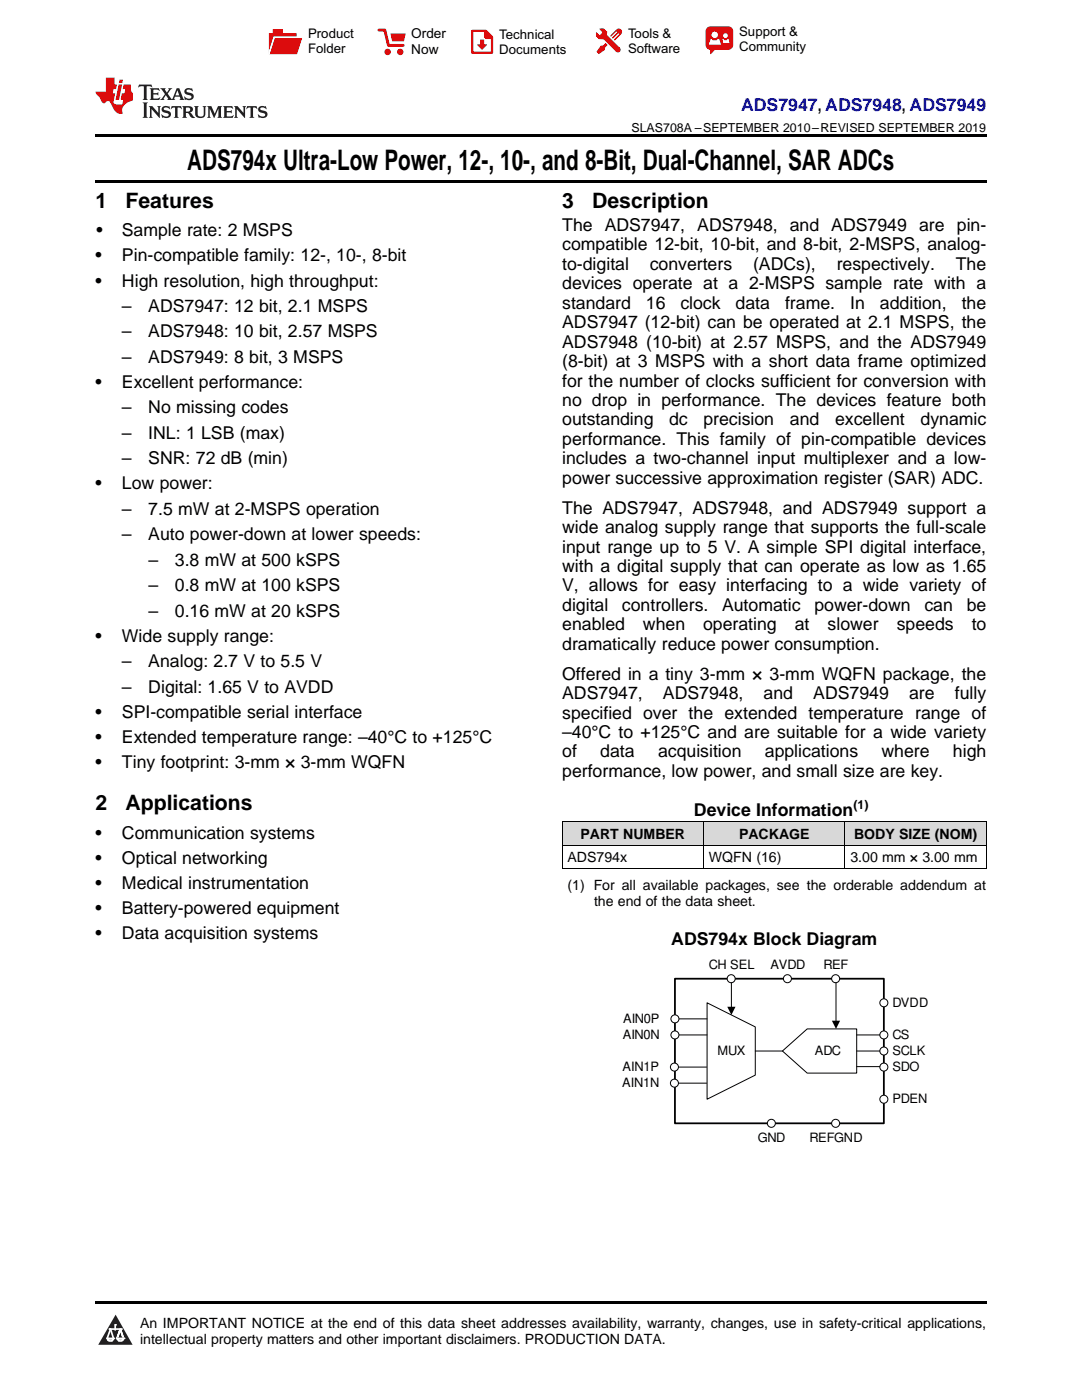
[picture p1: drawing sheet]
<svg xmlns="http://www.w3.org/2000/svg" width="216mm" height="279mm" viewBox="0 0 216 279" stroke-linecap="round" stroke-linejoin="round" font-family="sans-serif">
<defs><g id="words">
<text font-size="5.6" x="37.4" y="33.9">ADS794x Ultra-Low Power, 12-, 10-, and 8-Bit, Dual-Channel, SAR ADCs</text>
<g font-size="4.2">
<text x="19" y="41.5">1</text>
<text x="25" y="41.5">Features</text>
<text x="112.2" y="41.5">3</text>
<text x="118.2" y="41.5">Description</text>
<text x="19" y="161.7">2</text>
<text x="25" y="161.7">Applications</text>
</g>
<text font-size="3.5" fill="#00f" x="147.9" y="22.2">ADS7947, ADS7948, ADS7949</text>
<g font-size="3.5">
<text x="19.2" y="47.2">•</text>
<text x="24.3" y="47.2">Sample rate: 2 MSPS</text>
<text x="112.2" y="46.1">The ADS7947, ADS7948, and ADS7949 are pin-</text>
<text x="19" y="52.2">•</text>
<text x="24.3" y="52.2">Pin-compatible family: 12-, 10-, 8-bit</text>
<text x="112.2" y="50">compatible 12-bit, 10-bit, and 8-bit, 2-MSPS, analog-</text>
<text x="112.2" y="53.9">to-digital</text>
<text x="129.6" y="53.9">converters</text>
<text x="150.3" y="53.9">(ADCs),</text>
<text x="167" y="53.9">respectively.</text>
<text x="190.7" y="53.9">The</text>
<text x="19" y="57.2">•</text>
<text x="24.3" y="57.2">High resolution, high throughput:</text>
<text x="112.2" y="57.7">devices operate at a 2-MSPS sample rate with a</text>
<text x="24.3" y="62.3">–</text>
<text x="29.6" y="62.3">ADS7947: 12 bit, 2.1 MSPS</text>
<text x="112.2" y="61.6">standard</text>
<text x="112.2" y="65.5">ADS7947 (12-bit) can be operated at 2.1 MSPS, the</text>
<text x="128.9" y="61.6">16</text>
<text x="135.8" y="61.6">clock</text>
<text x="146.8" y="61.6">data</text>
<text x="156.7" y="61.6">frame.</text>
<text x="169.6" y="61.6">In</text>
<text x="175.6" y="61.6">addition,</text>
<text x="191.9" y="61.6">the</text>
<text x="24.3" y="67.3">–</text>
<text x="29.6" y="67.3">ADS7948: 10 bit, 2.57 MSPS</text>
<text x="112.2" y="69.4">ADS7948 (10-bit) at 2.57 MSPS, and the ADS7949</text>
<text x="19" y="77.4">•</text>
<text x="24.3" y="72.4">–</text>
<text x="24.3" y="77.4">Excellent performance:</text>
<text x="29.6" y="72.4">ADS7949: 8 bit, 3 MSPS</text>
<text x="112.2" y="73.3">(8-bit) at 3 MSPS with a short data frame optimized</text>
<text x="112.2" y="77.2">for the number of clocks sufficient for conversion with</text>
<text x="24.3" y="82.5">–</text>
<text x="29.6" y="82.5">No missing codes</text>
<text x="112.2" y="81">no drop in performance. The devices feature both</text>
<text x="24.3" y="87.6">–</text>
<text x="29.6" y="87.6">INL: 1 LSB (max)</text>
<text x="112.2" y="84.9">outstanding</text>
<text x="112.2" y="88.8">performance. This family of pin-compatible devices</text>
<text x="133.5" y="84.9">dc</text>
<text x="140.3" y="84.9">precision</text>
<text x="157.6" y="84.9">and</text>
<text x="166.6" y="84.9">excellent</text>
<text x="183.7" y="84.9">dynamic</text>
<text x="24.3" y="92.7">–</text>
<text x="29.6" y="92.7">SNR: 72 dB (min)</text>
<text x="112.2" y="92.7">includes a two-channel input multiplexer and a low-</text>
<text x="19" y="97.7">•</text>
<text x="24.3" y="97.7">Low power:</text>
<text x="112.2" y="96.6">power successive approximation register (SAR) ADC.</text>
<text x="24.3" y="102.8">–</text>
<text x="24.3" y="107.8">–</text>
<text x="29.6" y="102.8">7.5 mW at 2-MSPS operation</text>
<text x="29.6" y="107.8">Auto power-down at lower speeds:</text>
<text x="112.2" y="102.5">The ADS7947, ADS7948, and ADS7949 support a</text>
<text x="112.2" y="106.4">wide analog supply range that supports the full-scale</text>
<text x="29.6" y="112.9">–</text>
<text x="34.9" y="112.9">3.8 mW at 500 kSPS</text>
<text x="112.2" y="110.3">input range up to 5 V. A simple SPI digital interface,</text>
<text x="29.6" y="118">–</text>
<text x="34.9" y="118">0.8 mW at 100 kSPS</text>
<text x="112.2" y="114.2">with a digital supply that can operate as low as 1.65</text>
<text x="112.2" y="118">V, allows for easy interfacing to a wide variety of</text>
<text x="29.6" y="123.1">–</text>
<text x="34.9" y="123.1">0.16 mW at 20 kSPS</text>
<text x="112.2" y="121.9">digital</text>
<text x="112.2" y="125.8">enabled</text>
<text x="124.1" y="121.9">controllers.</text>
<text x="128.3" y="125.8">when</text>
<text x="140.3" y="125.8">operating</text>
<text x="144.1" y="121.9">Automatic</text>
<text x="158.6" y="125.8">at</text>
<text x="162.5" y="121.9">power-down</text>
<text x="165.1" y="125.8">slower</text>
<text x="178.9" y="125.8">speeds</text>
<text x="184.5" y="121.9">can</text>
<text x="192.9" y="121.9">be</text>
<text x="193.9" y="125.8">to</text>
<text x="19" y="128.1">•</text>
<text x="24.3" y="128.1">Wide supply range:</text>
<text x="112.2" y="129.7">dramatically reduce power consumption.</text>
<text x="24.3" y="133.2">–</text>
<text x="29.6" y="133.2">Analog: 2.7 V to 5.5 V</text>
<text x="112.2" y="135.6">Offered in a tiny 3-mm × 3-mm WQFN package, the</text>
<text x="19" y="143.3">•</text>
<text x="24.3" y="138.3">–</text>
<text x="24.3" y="143.3">SPI-compatible serial interface</text>
<text x="29.6" y="138.3">Digital: 1.65 V to AVDD</text>
<text x="112.2" y="139.5">ADS7947,</text>
<text x="112.2" y="143.4">specified over the extended temperature range of</text>
<text x="132.3" y="139.5">ADS7948,</text>
<text x="152.4" y="139.5">and</text>
<text x="162.3" y="139.5">ADS7949</text>
<text x="181.4" y="139.5">are</text>
<text x="190.5" y="139.5">fully</text>
<text x="19" y="148.3">•</text>
<text x="24.3" y="148.3">Extended temperature range: –40°C to +125°C</text>
<text x="112.2" y="147.3">–40°C to +125°C and are suitable for a wide variety</text>
<text x="19" y="153.3">•</text>
<text x="24.3" y="153.3">Tiny footprint: 3-mm × 3-mm WQFN</text>
<text x="112.2" y="151.2">of</text>
<text x="112.2" y="155">performance, low power, and small size are key.</text>
<text x="119.8" y="151.2">data</text>
<text x="131.3" y="151.2">acquisition</text>
<text x="152.6" y="151.2">applications</text>
<text x="175.9" y="151.2">where</text>
<text x="190.2" y="151.2">high</text>
<text x="19" y="167.4">•</text>
<text x="24.3" y="167.4">Communication systems</text>
<text x="138.5" y="162.8">Device Information</text>
<text x="19" y="172.4">•</text>
<text x="24.3" y="172.4">Optical networking</text>
<text x="19" y="177.4">•</text>
<text x="24.3" y="177.4">Medical instrumentation</text>
<text x="19" y="182.5">•</text>
<text x="24.3" y="182.5">Battery-powered equipment</text>
<text x="19" y="187.5">•</text>
<text x="24.3" y="187.5">Data acquisition systems</text>
<text x="133.9" y="188.5">ADS794x Block Diagram</text>
</g>
<g font-size="2.8">
<text x="115.8" y="167.4">PART NUMBER</text>
<text x="147.5" y="167.4">PACKAGE</text>
<text x="170.4" y="167.4">BODY SIZE (NOM)</text>
<text x="113.2" y="172.1">ADS794x</text>
<text x="141.5" y="172.1">WQFN (16)</text>
<text x="169.7" y="172.1">3.00 mm × 3.00 mm</text>
<text x="113.2" y="177.6">(1) For all available packages, see the orderable addendum at</text>
<text x="118.5" y="180.8">the end of the data sheet.</text>
<text x="27.9" y="265">An IMPORTANT NOTICE at the end of this data sheet addresses availability, warranty, changes, use in safety-critical applications,</text>
<text x="27.9" y="268.2">intellectual property matters and other important disclaimers. PRODUCTION DATA.</text>
</g>
<g font-size="2.7">
<text x="82.1" y="7.7">Order</text>
<text x="82.1" y="10.7">Now</text>
</g>
<g font-size="2.6">
<text x="61.5" y="7.6">Product</text>
<text x="61.5" y="10.6">Folder</text>
<text x="99.6" y="7.8">Technical</text>
<text x="99.6" y="10.8">Documents</text>
<text x="125.3" y="7.6">Tools &amp;</text>
<text x="125.3" y="10.6">Software</text>
<text x="147.5" y="7.2">Support &amp;</text>
<text x="147.5" y="10.2">Community</text>
<text x="141.4" y="193.3">CH SEL</text>
<text x="153.7" y="193.3">AVDD</text>
<text x="164.3" y="193.3">REF</text>
<text x="178.1" y="201">DVDD</text>
<text x="124.3" y="207.4">AIN0N</text>
<text x="124.3" y="204.2">AIN0P</text>
<text x="178.1" y="207.4">CS</text>
<text x="124.2" y="213.8">AIN1P</text>
<text x="143.2" y="210.6">MUX</text>
<text x="162.6" y="210.6">ADC</text>
<text x="178.1" y="210.6">SCLK</text>
<text x="178.1" y="213.8">SDO</text>
<text x="124.2" y="217">AIN1N</text>
<text x="178.1" y="220.2">PDEN</text>
<text x="151.2" y="227.8">GND</text>
<text x="161.6" y="227.8">REFGND</text>
</g>
<g font-size="2.5">
<text x="126" y="26.3">SLAS708A –SEPTEMBER 2010–REVISED SEPTEMBER 2019</text>
<text x="170.3" y="161.4">(1)</text>
</g>
</g></defs>
<g fill="#d8d8d8">
<path d="M112.2 164h28.2v4.7h-28.2z"/>
<path d="M140.4 164h28.2v4.7h-28.2z"/>
<path d="M168.6 164h28.2v4.7h-28.2z"/>
</g>
<path d="M23.1 262.4l3.4 6h-6.9z" fill-rule="evenodd" fill="#231f20"/>
<path d="M21.4 267.1h1.2l-.3 .5h-.3a.55 .55 0 0 1-.6-.5z" fill-rule="evenodd" fill="#fff"/>
<path d="M21.4 267.1h1.2l-.3 .5h-.3a.55 .55 0 0 1-.6-.5z" fill="none" stroke="#231f20" stroke-width=".34"/>
<path d="M21.4 267.1l1.2 .1-.3 .4h-.5z" fill="none" stroke="#fff" stroke-width=".34"/>
<path d="M23 265.3h.1" fill="none" stroke="#fff" stroke-width=".34"/>
<path d="M23 264.4v.9z" fill="#fff"/>
<path d="M23 264.4v.9z" fill="none" stroke="#fff" stroke-width=".34"/>
<circle cx="23" cy="264.4" r=".17" fill="#fff"/>
<path d="M21.9 265.2h.1" fill="none" stroke="#fff" stroke-width=".34"/>
<path d="M21.9 265.2h2.3z" fill="#fff"/>
<path d="M21.9 265.2h2.3z" fill="none" stroke="#fff" stroke-width=".34"/>
<circle cx="24.2" cy="265.2" r=".17" fill="#fff"/>
<path d="M23.3 267.1h.1" fill="none" stroke="#fff" stroke-width=".34"/>
<path d="M24 265.2l-.7 1.9z" fill-rule="evenodd" fill="#fff"/>
<path d="M24 265.2l-.7 1.9z" fill="none" stroke="#fff" stroke-width=".34"/>
<path d="M24 265.2l.7 1.9z" fill-rule="evenodd" fill="#fff"/>
<path d="M24 265.2l.7 1.9z" fill="none" stroke="#fff" stroke-width=".34"/>
<path d="M24.6 267.1h.1" fill="none" stroke="#fff" stroke-width=".34"/>
<circle cx="21.4" cy="267.1" r=".17" fill="#fff"/>
<path d="M22.1 265.2l-.7 1.9z" fill="#fff"/>
<path d="M22.1 265.2l-.7 1.9z" fill="none" stroke="#fff" stroke-width=".34"/>
<path d="M22.1 265.2l.5 1.9z" fill="#fff"/>
<path d="M22.1 265.2l.5 1.9z" fill="none" stroke="#fff" stroke-width=".34"/>
<circle cx="22.6" cy="267.1" r=".17" fill="#fff"/>
<path d="M23.4 267.1h1.3a.65 .65 0 0 1-.7 .5 .65 .65 0 0 1-.6-.5z" fill-rule="evenodd" fill="#fff"/>
<path d="M23.4 267.1h1.3a.65 .65 0 0 1-.7 .5 .65 .65 0 0 1-.6-.5z" fill="none" stroke="#231f20" stroke-width=".34"/>
<path d="M23.4 267.1h1.3l-.4 .5h-.6z" fill="none" stroke="#fff" stroke-width=".34"/>
<path d="M23.3 267.1h.1" fill="none" stroke="#fff" stroke-width=".34"/>
<circle cx="24.7" cy="267.1" r=".17" fill="#fff"/>
<path d="M19 259.7h177.8v.5h-177.8z" fill="#000"/>
<path d="M134.7 195.3h41.7v28.9h-41.7z" fill="none" stroke="#000" stroke-width=".36"/>
<path d="M134.7 203.3h6.4M134.7 206.5h6.4M141.1 200.1l9.6 4.8v9.7l-9.6 4.8z" fill="none" stroke="#000" stroke-width=".2"/>
<circle cx="134.7" cy="203.3" r=".8" fill="#fff"/>
<circle cx="134.7" cy="203.3" r=".8" fill="none" stroke="#000" stroke-width=".2"/>
<circle cx="134.7" cy="206.5" r=".8" fill="#fff"/>
<g fill="none" stroke="#000" stroke-width=".2">
<path d="M134.6 213h6.4M134.6 216.2h6.4"/>
<circle cx="134.7" cy="206.5" r=".8"/>
</g>
<circle cx="134.6" cy="213" r=".8" fill="#fff"/>
<circle cx="134.6" cy="213" r=".8" fill="none" stroke="#000" stroke-width=".2"/>
<circle cx="134.6" cy="216.2" r=".8" fill="#fff"/>
<g fill="none" stroke="#000" stroke-width=".2">
<path d="M150.7 209.8h5.4M156.1 209.8l5-4.5h9.8v8.9h-9.8z"/>
<circle cx="134.6" cy="216.2" r=".8"/>
</g>
<circle cx="145.9" cy="195.3" r=".8" fill="#fff"/>
<g fill="none" stroke="#000" stroke-width=".2">
<path d="M145.9 196.1v5"/>
<circle cx="145.9" cy="195.3" r=".8"/>
</g>
<path d="M145.1 200.9h1.7l-.9 1.7z" fill="#000"/>
<circle cx="157.1" cy="195.3" r=".8" fill="#fff"/>
<circle cx="157.1" cy="195.3" r=".8" fill="none" stroke="#000" stroke-width=".2"/>
<circle cx="166.7" cy="195.3" r=".8" fill="#fff"/>
<circle cx="166.7" cy="195.3" r=".8" fill="none" stroke="#000" stroke-width=".2"/>
<circle cx="153.9" cy="224.2" r=".8" fill="#fff"/>
<circle cx="153.9" cy="224.2" r=".8" fill="none" stroke="#000" stroke-width=".2"/>
<circle cx="166.7" cy="224.2" r=".8" fill="#fff"/>
<circle cx="166.7" cy="224.2" r=".8" fill="none" stroke="#000" stroke-width=".2"/>
<circle cx="176.4" cy="200.1" r=".8" fill="#fff"/>
<circle cx="176.4" cy="200.1" r=".8" fill="none" stroke="#000" stroke-width=".2"/>
<circle cx="176.4" cy="206.5" r=".8" fill="#fff"/>
<circle cx="176.4" cy="206.5" r=".8" fill="none" stroke="#000" stroke-width=".2"/>
<circle cx="176.4" cy="209.8" r=".8" fill="#fff"/>
<circle cx="176.4" cy="209.8" r=".8" fill="none" stroke="#000" stroke-width=".2"/>
<circle cx="176.4" cy="213" r=".8" fill="#fff"/>
<circle cx="176.4" cy="213" r=".8" fill="none" stroke="#000" stroke-width=".2"/>
<circle cx="176.4" cy="219.4" r=".8" fill="#fff"/>
<g fill="none" stroke="#000" stroke-width=".2">
<path d="M112.2 173.3h84.6M112.2 168.6h84.6M112.2 164h84.6M112.2 164v9.4M140.4 164v9.4M168.6 164v9.4M196.8 164v9.4M166.8 196.1v7.8M170.9 206.5h4.7M170.9 209.8h4.7M170.9 212.9h4.7"/>
<circle cx="176.4" cy="219.4" r=".8"/>
</g>
<path d="M166 203.7h1.6l-.8 1.6z" fill="#000"/>
<path d="M19 35.9h177.8v.5h-177.8zM19 26.8h177.8v.6h-177.8z" fill="#000"/>
<path d="M27.7 16.9l-.1 .6 .6-.3h.5v.2v2.2l-.2 .4h1l-.2-.4v-2.2v-.2h.5l.6 .3-.2-.6zM29.9 17.6l.2 .4v1.6l-.2 .4h1.9l.1-.6a1.09 1.09 0 0 1-1.3 .1v-.6h.6l.4 .2v-.7l-.2 .2h-.8v-.6l.2-.1a1.01 1.01 0 0 1 1 .3l-.1-.6zM32 17.6l.9 1.2-1 1.2h.9l-.2-.3 .5-.7 .5 .7-.3 .3h1.7l-.2-.3 .1-.4h1l.1 .4-.2 .3h1l-.3-.4-.7-2h-.5l-1 2.2-.8-1.1 .9-1.1h-.9l.2 .2-.4 .7-.4-.7 .2-.2zM35.4 18l.4 1h-.8zM37 17.7a.66 .66 0 0 0-.2 .8 .66 .66 0 0 0 .6 .4l.7 .2 .1 .2a.8 .8 0 0 1-.7 .4 .8 .8 0 0 1-.7-.5l.1 .8 .2-.2a.94 .94 0 0 0 1.1 .1 .94 .94 0 0 0 .4-.9 1.48 1.48 0 0 0-1.3-.6v-.4a1.1 1.1 0 0 1 1.2 .2l-.2-.6-.2 .1-.5-.1zM28.5 20.4l.2 .4v2.3l-.2 .4h1l-.2-.4v-2.3l.2-.4zM29.7 21.2l.2 .4v1.5l-.2 .4h.8l-.3-.4 .1-1.3 1.6 1.8v-2l.2-.4h-.7l.2 .2v1.1l-1.2-1.3zM32.5 21.3a.66 .66 0 0 0-.2 .8 .66 .66 0 0 0 .6 .4l.6 .2 .2 .2a.8 .8 0 0 1-.8 .4 .8 .8 0 0 1-.7-.5l.2 .7 .2-.1a.94 .94 0 0 0 1 .1 .94 .94 0 0 0 .5-1 1.47 1.47 0 0 0-1.3-.6l-.1-.3a1.1 1.1 0 0 1 1.3 .2l-.2-.6-.2 .1-.5-.2zM34.3 21.2l-.2 .6a.64 .64 0 0 1 .8-.3v1.6l-.2 .4h1l-.3-.4 .1-1.6a.66 .66 0 0 1 .8 .3l-.2-.6zM36.3 21.2l.3 .4v1.5l-.3 .4h1l-.2-.2v-.7h.5l.1 .1a.8 .8 0 0 0 1.2 .7l-1-1a.62 .62 0 0 0 .6-.5 .62 .62 0 0 0-.6-.7zM37.1 21.5h.1a.48 .48 0 0 1 .6 0 .48 .48 0 0 1 .1 .6l-.2 .1-.6 .1zM38.7 21.2l.2 .2a2.29 2.29 0 0 0 .4 2 1.05 1.05 0 0 0 1.7-.7v-1.3l.2-.2h-.8l.2 .4v1.1a.61 .61 0 0 1-.6 .6 .61 .61 0 0 1-.6-.6v-1.1l.3-.4zM41.3 21.2l.3 .4v1.5l-.3 .4h.8l-.2-.4v-1.4l.8 1.9 .9-1.9v1.4l-.2 .4h.9l-.2-.4v-1.5l.2-.4h-.8l-.7 1.5-.6-1.5zM44.5 21.2l.2 .4v1.5l-.2 .4h1.9l.2-.6a1.1 1.1 0 0 1-1.4 .2v-.7h.6l.4 .2v-.6l-.2 .1-.8 .1v-.6l.2-.1a1.02 1.02 0 0 1 1.1 .2l-.2-.5zM46.7 21.2l.2 .4v1.5l-.2 .4h.8l-.3-.4 .1-1.3 1.6 1.8v-2l.2-.4h-.7l.2 .2v1.1l-1.2-1.3zM49.3 21.2l-.1 .6a.64 .64 0 0 1 .8-.3v1.6l-.3 .4h1l-.2-.4v-1.6a.66 .66 0 0 1 .8 .3l-.1-.6zM51.7 21.3a.66 .66 0 0 0-.2 .7 .66 .66 0 0 0 .7 .5l.6 .2 .1 .2a.8 .8 0 0 1-.7 .4 .8 .8 0 0 1-.7-.5l.1 .7 .2-.1a.94 .94 0 0 0 1.1 .1 .94 .94 0 0 0 .4-1 1.48 1.48 0 0 0-1.2-.6l-.1-.3a1.1 1.1 0 0 1 1.2 .2l-.2-.6-.1 .1-.6-.2z" fill="#231f20"/>
<path d="M21.1 15.5v2.8h-2v.4l.9 .9a.96 .96 0 0 0 1 1 .59 .59 0 0 1 .5-.4 .59 .59 0 0 1 .5 .3l.4 .8a1.61 1.61 0 0 0 2.1 1.3 1.63 1.63 0 0 1 1.1-2.2l.9-.3v-1.5a1.6 1.6 0 0 1-.4-1.7h-1.4l-.2 .9h.5l-.2 .8h-.5l-.2 1v.3h.5l-.2 .9h-.7a.74 .74 0 0 1-1-.6l.3-1.6h-.5l.2-.8h.5l.1-.9h-.4v-1.4zM23.7 16.9l-.7 3h.8l.6-3zM23.8 15.9l-.1 .7h.7l.2-.7z" fill="#ee1d23"/>
<g fill="#d60000">
<path d="M54.4 5.8h2v.8h2.8v4.2h-5.5v-4.2h.7z" fill-rule="evenodd"/>
<path d="M54.7 7.5h5.6l-1 3.3h-5.6z" fill-rule="evenodd"/>
</g>
<path d="M54.6 7.4h5.8l-.1 .1h-5.5l-1.1 3.3z" fill-rule="evenodd" fill="#fff"/>
<path d="M54.6 7.4h5.8l-.1 .1h-5.5l-1.1 3.3z" fill="none" stroke="#fff" stroke-width=".2"/>
<path d="M75.6 6h1.2l.7 3.1h3" fill="none" stroke="#d60000" stroke-width=".56"/>
<g fill="#d60000">
<path d="M77.9 6.7h3.1l-.4 1.5h-2.3z" fill-rule="evenodd"/>
<circle cx="77.3" cy="10.4" r=".64"/>
<circle cx="79.9" cy="10.4" r=".64"/>
</g>
<path d="M94.2 6.2h2.7l1.3 1.2v3.1h-4z" fill="none" stroke="#d60000" stroke-width=".44"/>
<g fill="#d60000">
<path d="M95.8 7.9h.8v1h.6l-1 1.1-1-1v-.1h.6z" fill-rule="evenodd"/>
<path d="M96.6 6.2h.3l1.3 1.2v.4h-1.3l-.3-.4z" fill-rule="evenodd"/>
<path d="M119.6 5.7h.9l.6 .6 .1 .7 2.5 2.5-.8 .8-2.3-2.3-1.1-.2-.6-.6v-.8l.7 .6 .5-.4v-.2l-.4-.5z" fill-rule="evenodd"/>
<path d="M119.9 9.1h.4l.5-.5 .4 .4-.5 .5v.4l-1.2 .9-.5-.5z" fill-rule="evenodd"/>
<path d="M123 5.9a.67 .67 0 0 1 .9 0 .67 .67 0 0 1 0 .9z" fill-rule="evenodd"/>
<path d="M123 5.9l.9 .9-1.2 1.2h-.2l.1-.2 .9-.9 .1-.2h-.3l-.9 1h-.2v-.2l.9-1 .1-.2h-.3l-.9 1h-.2v-.2z" fill-rule="evenodd"/>
<circle cx="123.3" cy="9.9" r=".54"/>
</g>
<path d="M121.1 6.3l-.1 .7" fill="none" stroke="#d60000" stroke-width=".2"/>
<g fill="#d60000">
<path d="M141.1 5.5l.6-.2h3.6a.95 .95 0 0 1 1 .9v2.8a.95 .95 0 0 1-1 .9h-3.6a.95 .95 0 0 1-.9-.9v-2.8z" fill-rule="evenodd"/>
<path d="M141.7 9.9h.9l-.7 .9h-.2z" fill-rule="evenodd"/>
</g>
<g fill="#fff">
<path d="M144.3 8.6h1.3z"/>
<path d="M141.8 7.8h.3l.1 .2h.8l.2-.2h.3l.4 1.1h-2.5z" fill-rule="evenodd"/>
<path d="M144.2 7.8h.2l.2 .2h.4l.2-.2h.2l.2 .8h-1.3z" fill-rule="evenodd"/>
<circle cx="142.6" cy="6.9" r=".65"/>
<circle cx="144.8" cy="7.1" r=".48"/>
</g>
<use href="#words"/>
</svg>
